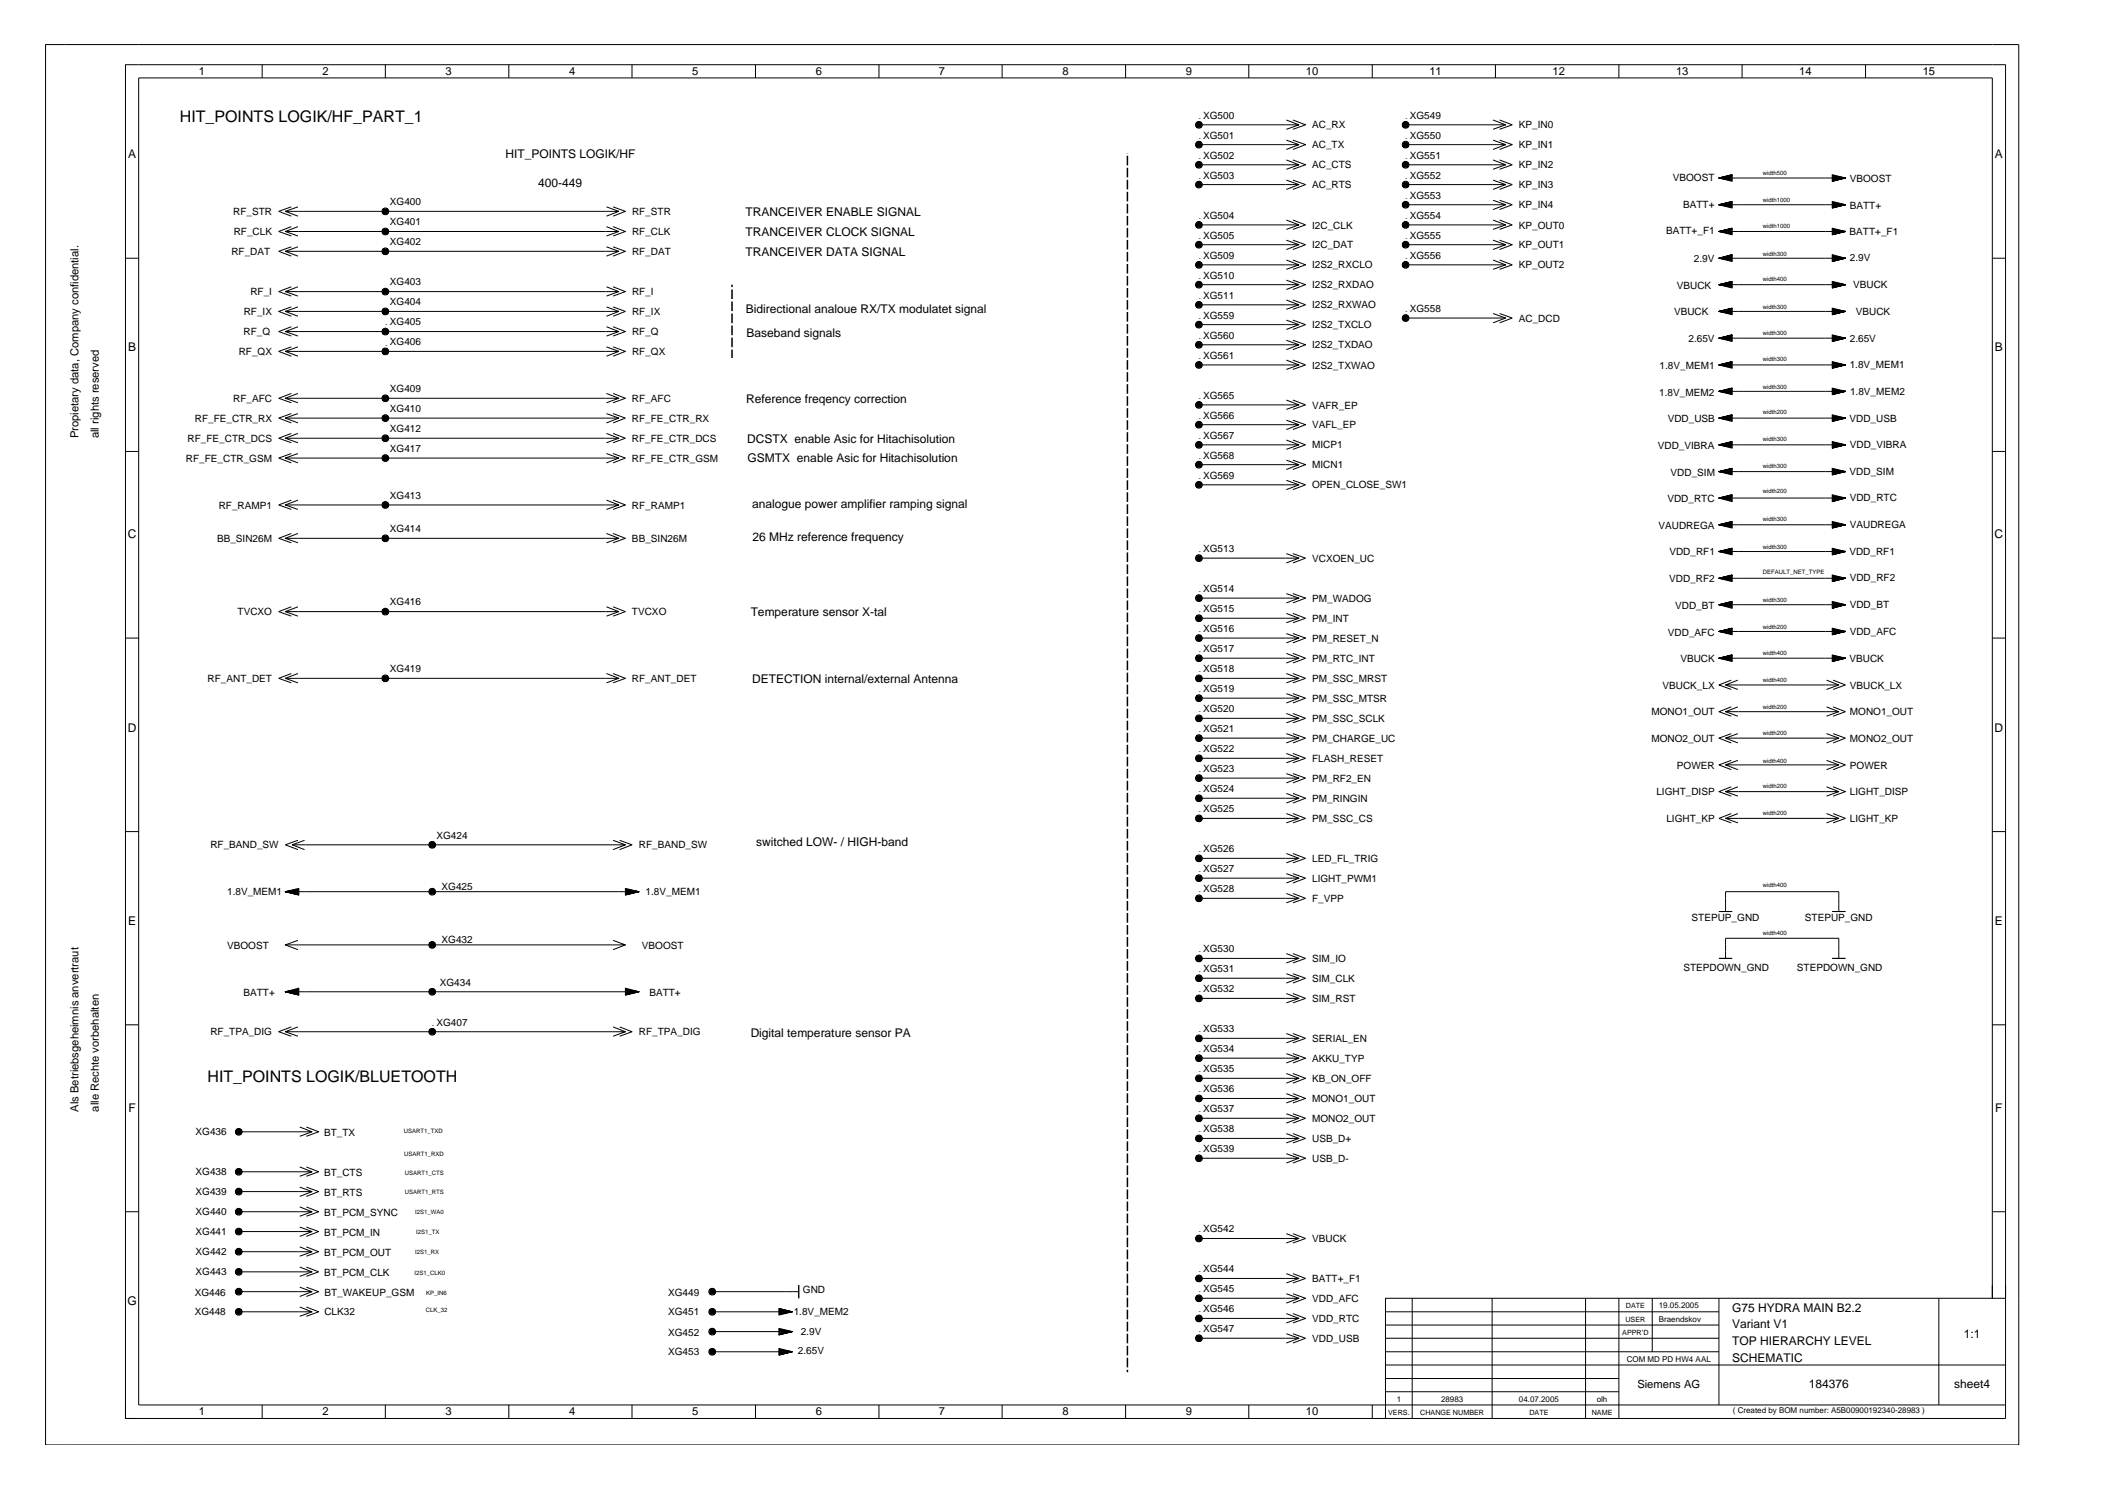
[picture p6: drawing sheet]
<svg xmlns="http://www.w3.org/2000/svg" width="594mm" height="420mm" viewBox="0 0 594 420" stroke-linecap="round" stroke-linejoin="round" font-family="sans-serif">
<defs><g id="words">
<g font-size="4.5">
<text x="50.7" y="34.4">HIT_POINTS LOGIK/HF_PART_1</text>
<text x="58.5" y="304.7">HIT_POINTS LOGIK/BLUETOOTH</text>
</g>
<g font-size="3.4">
<text x="36.1" y="44.6">A</text>
<text x="142.5" y="44.6">HIT_POINTS LOGIK/HF</text>
<text x="562.2" y="44.6">A</text>
<text x="151.7" y="52.7">400-449</text>
<text x="210.1" y="60.8">TRANCEIVER ENABLE SIGNAL</text>
<text x="210.1" y="66.5">TRANCEIVER CLOCK SIGNAL</text>
<text x="210.1" y="72">TRANCEIVER DATA SIGNAL</text>
<text x="210.2" y="88.3">Bidirectional analoue RX/TX modulatet signal</text>
<text x="210.4" y="94.9">Baseband signals</text>
<text x="36.1" y="99">B</text>
<text x="562.2" y="99">B</text>
<text x="210.3" y="113.4">Reference freqency correction</text>
<text x="210.5" y="124.9">DCSTX enable Asic for Hitachisolution</text>
<text x="210.7" y="130.3">GSMTX enable Asic for Hitachisolution</text>
<text x="212" y="143">analogue power amplifier ramping signal</text>
<text x="36" y="151.7">C</text>
<text x="212.1" y="152.6">26 MHz reference frequency</text>
<text x="562.1" y="151.7">C</text>
<text x="211.6" y="173.6">Temperature sensor X-tal</text>
<text x="212" y="192.4">DETECTION internal/external Antenna</text>
<text x="36" y="206.1">D</text>
<text x="562.1" y="206.1">D</text>
<text x="213.1" y="238.3">switched LOW- / HIGH-band</text>
<text x="36.1" y="260.6">E</text>
<text x="562.2" y="260.6">E</text>
<text x="211.6" y="292.1">Digital temperature sensor PA</text>
<text x="36.2" y="313.2">F</text>
<text x="562.3" y="313.2">F</text>
<text x="35.9" y="367.7">G</text>
<text x="488.2" y="369.6">G75 HYDRA MAIN B2.2</text>
<text x="488.2" y="374.3">Variant V1</text>
<text x="553.5" y="377">1:1</text>
<text x="488.2" y="379">TOP HIERARCHY LEVEL</text>
<text x="488.2" y="383.7">SCHEMATIC</text>
<text x="509.8" y="391.2">184376</text>
<text x="550.7" y="391.2">sheet4</text>
</g>
<g font-size="3.2">
<text x="56.1" y="21">1</text>
<text x="90.9" y="21">2</text>
<text x="125.6" y="21">3</text>
<text x="160.4" y="21">4</text>
<text x="195.1" y="21">5</text>
<text x="229.9" y="21">6</text>
<text x="264.6" y="21">7</text>
<text x="299.4" y="21">8</text>
<text x="334.2" y="21">9</text>
<text x="368" y="21">10</text>
<text x="402.8" y="21">11</text>
<text x="437.6" y="21">12</text>
<text x="472.4" y="21">13</text>
<text x="507.1" y="21">14</text>
<text x="541.9" y="21">15</text>
<text x="22.2" y="123.5" transform="rotate(-90 22.2 123.5)">Propietary data, Company confidential.</text>
<text x="27.8" y="123.5" transform="rotate(-90 27.8 123.5)">all rights reserved</text>
<text x="22.2" y="313.2" transform="rotate(-90 22.2 313.2)">Als Betriebsgeheimnis anvertraut</text>
<text x="27.8" y="313.2" transform="rotate(-90 27.8 313.2)">alle Rechte vorbehalten</text>
<text x="461.4" y="391.2">Siemens AG</text>
<text x="56.1" y="398.7">1</text>
<text x="90.9" y="398.7">2</text>
<text x="125.6" y="398.7">3</text>
<text x="160.4" y="398.7">4</text>
<text x="195.1" y="398.7">5</text>
<text x="229.9" y="398.7">6</text>
<text x="264.6" y="398.7">7</text>
<text x="299.4" y="398.7">8</text>
<text x="334.2" y="398.7">9</text>
<text x="368" y="398.7">10</text>
</g>
<g font-size="2.8">
<text x="339.1" y="33.4">XG500</text>
<text x="397.3" y="33.4">XG549</text>
<text x="339.1" y="39.1">XG501</text>
<text x="369.8" y="41.8">AC_TX</text>
<text x="369.8" y="36.2">AC_RX</text>
<text x="397.3" y="39.1">XG550</text>
<text x="428" y="36.2">KP_IN0</text>
<text x="428" y="41.8">KP_IN1</text>
<text x="339.1" y="44.8">XG502</text>
<text x="369.8" y="47.5">AC_CTS</text>
<text x="397.3" y="44.8">XG551</text>
<text x="428" y="47.5">KP_IN2</text>
<text x="339.1" y="50.3">XG503</text>
<text x="369.8" y="53">AC_RTS</text>
<text x="397.3" y="50.3">XG552</text>
<text x="428" y="53">KP_IN3</text>
<text x="471.4" y="51.1">VBOOST</text>
<text x="521.3" y="51.3">VBOOST</text>
<text x="109.9" y="57.9">XG400</text>
<text x="397.3" y="56">XG553</text>
<text x="428" y="58.7">KP_IN4</text>
<text x="474.3" y="58.6">BATT+</text>
<text x="521.3" y="58.8">BATT+</text>
<text x="65.7" y="60.6">RF_STR</text>
<text x="109.9" y="63.5">XG401</text>
<text x="178.1" y="60.6">RF_STR</text>
<text x="339.1" y="61.6">XG504</text>
<text x="369.8" y="64.4">I2C_CLK</text>
<text x="397.3" y="61.6">XG554</text>
<text x="428" y="64.4">KP_OUT0</text>
<text x="469.5" y="66">BATT+_F1</text>
<text x="65.2" y="71.8">RF_DAT</text>
<text x="65.9" y="66.2">RF_CLK</text>
<text x="109.9" y="69.1">XG402</text>
<text x="178.1" y="66.2">RF_CLK</text>
<text x="178.1" y="71.8">RF_DAT</text>
<text x="339.1" y="67.3">XG505</text>
<text x="369.8" y="70">I2C_DAT</text>
<text x="397.3" y="67.3">XG555</text>
<text x="428" y="70">KP_OUT1</text>
<text x="521.3" y="66.1">BATT+_F1</text>
<text x="339.1" y="72.9">XG509</text>
<text x="369.8" y="75.6">I2S2_RXCLO</text>
<text x="397.3" y="72.9">XG556</text>
<text x="428" y="75.6">KP_OUT2</text>
<text x="477.4" y="73.9">2.9V</text>
<text x="521.3" y="73.6">2.9V</text>
<text x="70.6" y="83.2">RF_I</text>
<text x="109.9" y="80.4">XG403</text>
<text x="178.1" y="83.2">RF_I</text>
<text x="339.1" y="78.5">XG510</text>
<text x="369.8" y="81.2">I2S2_RXDAO</text>
<text x="472.6" y="81.4">VBUCK</text>
<text x="522.3" y="81.2">VBUCK</text>
<text x="68.7" y="88.8">RF_IX</text>
<text x="109.9" y="86.1">XG404</text>
<text x="178.1" y="88.8">RF_IX</text>
<text x="339.1" y="89.8">XG559</text>
<text x="339.1" y="84.2">XG511</text>
<text x="369.8" y="86.9">I2S2_RXWAO</text>
<text x="397.3" y="87.9">XG558</text>
<text x="471.8" y="88.9">VBUCK</text>
<text x="523" y="88.7">VBUCK</text>
<text x="68.7" y="94.4">RF_Q</text>
<text x="109.9" y="91.7">XG405</text>
<text x="178.1" y="94.4">RF_Q</text>
<text x="339.1" y="95.5">XG560</text>
<text x="369.8" y="92.5">I2S2_TXCLO</text>
<text x="428" y="90.6">AC_DCD</text>
<text x="67.3" y="100">RF_QX</text>
<text x="109.9" y="97.3">XG406</text>
<text x="178.1" y="100">RF_QX</text>
<text x="339.1" y="101.1">XG561</text>
<text x="369.8" y="98.2">I2S2_TXDAO</text>
<text x="475.8" y="96.4">2.65V</text>
<text x="521.3" y="96.2">2.65V</text>
<text x="369.8" y="103.8">I2S2_TXWAO</text>
<text x="467.7" y="103.9">1.8V_MEM1</text>
<text x="521.3" y="103.7">1.8V_MEM1</text>
<text x="65.7" y="113.2">RF_AFC</text>
<text x="109.9" y="110.5">XG409</text>
<text x="178.1" y="113.2">RF_AFC</text>
<text x="339.1" y="112.3">XG565</text>
<text x="467.6" y="111.5">1.8V_MEM2</text>
<text x="521.4" y="111.2">1.8V_MEM2</text>
<text x="54.9" y="118.8">RF_FE_CTR_RX</text>
<text x="109.9" y="116.1">XG410</text>
<text x="178.1" y="118.8">RF_FE_CTR_RX</text>
<text x="339.1" y="118">XG566</text>
<text x="369.8" y="115.1">VAFR_EP</text>
<text x="470" y="118.8">VDD_USB</text>
<text x="521.2" y="118.8">VDD_USB</text>
<text x="52.9" y="124.5">RF_FE_CTR_DCS</text>
<text x="109.9" y="121.7">XG412</text>
<text x="178.1" y="124.5">RF_FE_CTR_DCS</text>
<text x="339.1" y="123.7">XG567</text>
<text x="369.8" y="120.7">VAFL_EP</text>
<text x="52.4" y="130.1">RF_FE_CTR_GSM</text>
<text x="109.9" y="127.4">XG417</text>
<text x="178.1" y="130.1">RF_FE_CTR_GSM</text>
<text x="339.1" y="129.3">XG568</text>
<text x="369.8" y="126.4">MICP1</text>
<text x="369.8" y="131.9">MICN1</text>
<text x="467.2" y="126.5">VDD_VIBRA</text>
<text x="521.3" y="126.2">VDD_VIBRA</text>
<text x="339.1" y="134.9">XG569</text>
<text x="369.8" y="137.6">OPEN_CLOSE_SW1</text>
<text x="470.8" y="134">VDD_SIM</text>
<text x="521.3" y="133.7">VDD_SIM</text>
<text x="61.6" y="143.3">RF_RAMP1</text>
<text x="109.9" y="140.5">XG413</text>
<text x="178.1" y="143.3">RF_RAMP1</text>
<text x="469.9" y="141.5">VDD_RTC</text>
<text x="521.3" y="141.3">VDD_RTC</text>
<text x="109.9" y="149.9">XG414</text>
<text x="467.4" y="149.1">VAUDREGA</text>
<text x="521.3" y="148.8">VAUDREGA</text>
<text x="61.2" y="152.7">BB_SIN26M</text>
<text x="178.1" y="152.7">BB_SIN26M</text>
<text x="339.1" y="155.6">XG513</text>
<text x="369.8" y="158.3">VCXOEN_UC</text>
<text x="470.5" y="156.5">VDD_RF1</text>
<text x="521.2" y="156.3">VDD_RF1</text>
<text x="339.1" y="166.8">XG514</text>
<text x="470.4" y="164">VDD_RF2</text>
<text x="521.3" y="163.8">VDD_RF2</text>
<text x="67" y="173.4">TVCXO</text>
<text x="109.9" y="170.6">XG416</text>
<text x="178.1" y="173.4">TVCXO</text>
<text x="339.1" y="172.4">XG515</text>
<text x="369.8" y="169.5">PM_WADOG</text>
<text x="472.1" y="171.6">VDD_BT</text>
<text x="521.3" y="171.3">VDD_BT</text>
<text x="339.1" y="178.1">XG516</text>
<text x="369.8" y="175.2">PM_INT</text>
<text x="470.1" y="179.1">VDD_AFC</text>
<text x="521.3" y="178.9">VDD_AFC</text>
<text x="339.1" y="183.8">XG517</text>
<text x="369.8" y="180.8">PM_RESET_N</text>
<text x="109.9" y="189.4">XG419</text>
<text x="339.1" y="189.4">XG518</text>
<text x="369.8" y="186.5">PM_RTC_INT</text>
<text x="473.6" y="186.6">VBUCK</text>
<text x="521.2" y="186.4">VBUCK</text>
<text x="58.5" y="192.1">RF_ANT_DET</text>
<text x="178.1" y="192.1">RF_ANT_DET</text>
<text x="339.1" y="195">XG519</text>
<text x="369.8" y="192.1">PM_SSC_MRST</text>
<text x="369.8" y="197.7">PM_SSC_MTSR</text>
<text x="468.5" y="194">VBUCK_LX</text>
<text x="521.3" y="194">VBUCK_LX</text>
<text x="339.1" y="200.6">XG520</text>
<text x="369.8" y="203.4">PM_SSC_SCLK</text>
<text x="465.4" y="201.5">MONO1_OUT</text>
<text x="521.3" y="201.5">MONO1_OUT</text>
<text x="339.1" y="206.3">XG521</text>
<text x="369.8" y="209">PM_CHARGE_UC</text>
<text x="465.4" y="209">MONO2_OUT</text>
<text x="521.3" y="209">MONO2_OUT</text>
<text x="339.1" y="211.9">XG522</text>
<text x="369.8" y="214.7">FLASH_RESET</text>
<text x="339.1" y="217.6">XG523</text>
<text x="369.8" y="220.3">PM_RF2_EN</text>
<text x="472.6" y="216.5">POWER</text>
<text x="521.3" y="216.5">POWER</text>
<text x="339.1" y="223.2">XG524</text>
<text x="369.8" y="225.9">PM_RINGIN</text>
<text x="466.8" y="224.1">LIGHT_DISP</text>
<text x="521.3" y="224.1">LIGHT_DISP</text>
<text x="339.1" y="228.8">XG525</text>
<text x="369.8" y="231.6">PM_SSC_CS</text>
<text x="469.6" y="231.6">LIGHT_KP</text>
<text x="521.3" y="231.6">LIGHT_KP</text>
<text x="59.3" y="239.1">RF_BAND_SW</text>
<text x="123" y="236.4">XG424</text>
<text x="180.1" y="239.1">RF_BAND_SW</text>
<text x="339.1" y="240.1">XG526</text>
<text x="339.1" y="245.8">XG527</text>
<text x="369.8" y="242.9">LED_FL_TRIG</text>
<text x="124.4" y="250.8">XG425</text>
<text x="339.1" y="251.3">XG528</text>
<text x="369.8" y="248.5">LIGHT_PWM1</text>
<text x="64" y="252.2">1.8V_MEM1</text>
<text x="182" y="252.2">1.8V_MEM1</text>
<text x="369.8" y="254.1">F_VPP</text>
<text x="476.7" y="259.4">STEPUP_GND</text>
<text x="508.7" y="259.4">STEPUP_GND</text>
<text x="64" y="267.3">VBOOST</text>
<text x="124.5" y="265.8">XG432</text>
<text x="180.9" y="267.3">VBOOST</text>
<text x="339.1" y="268.3">XG530</text>
<text x="339.1" y="273.9">XG531</text>
<text x="369.8" y="271.1">SIM_IO</text>
<text x="474.4" y="273.4">STEPDOWN_GND</text>
<text x="506.4" y="273.4">STEPDOWN_GND</text>
<text x="68.6" y="280.5">BATT+</text>
<text x="123.9" y="277.8">XG434</text>
<text x="183" y="280.5">BATT+</text>
<text x="339.1" y="279.5">XG532</text>
<text x="369.8" y="276.6">SIM_CLK</text>
<text x="369.8" y="282.3">SIM_RST</text>
<text x="59.3" y="291.7">RF_TPA_DIG</text>
<text x="123" y="288.9">XG407</text>
<text x="180.1" y="291.7">RF_TPA_DIG</text>
<text x="339.1" y="290.8">XG533</text>
<text x="369.8" y="293.6">SERIAL_EN</text>
<text x="339.1" y="296.5">XG534</text>
<text x="369.8" y="299.2">AKKU_TYP</text>
<text x="339.1" y="302.1">XG535</text>
<text x="369.8" y="304.8">KB_ON_OFF</text>
<text x="339.1" y="307.7">XG536</text>
<text x="369.8" y="310.5">MONO1_OUT</text>
<text x="339.1" y="313.4">XG537</text>
<text x="369.8" y="316.1">MONO2_OUT</text>
<text x="55.1" y="319.8">XG436</text>
<text x="91.3" y="320">BT_TX</text>
<text x="339.1" y="319">XG538</text>
<text x="369.8" y="321.8">USB_D+</text>
<text x="339.1" y="324.7">XG539</text>
<text x="369.8" y="327.4">USB_D-</text>
<text x="55.1" y="331.1">XG438</text>
<text x="91.3" y="331.3">BT_CTS</text>
<text x="55.1" y="336.8">XG439</text>
<text x="91.3" y="336.9">BT_RTS</text>
<text x="55.1" y="342.3">XG440</text>
<text x="91.3" y="342.6">BT_PCM_SYNC</text>
<text x="339.1" y="347.2">XG542</text>
<text x="55.1" y="353.6">XG442</text>
<text x="55.1" y="348">XG441</text>
<text x="91.3" y="348.2">BT_PCM_IN</text>
<text x="91.3" y="353.9">BT_PCM_OUT</text>
<text x="369.8" y="350">VBUCK</text>
<text x="55.1" y="359.3">XG443</text>
<text x="91.3" y="359.4">BT_PCM_CLK</text>
<text x="339.1" y="358.4">XG544</text>
<text x="54.9" y="365">XG446</text>
<text x="91.4" y="365">BT_WAKEUP_GSM</text>
<text x="188.3" y="365">XG449</text>
<text x="226.3" y="364.3">GND</text>
<text x="339.1" y="364.1">XG545</text>
<text x="369.8" y="361.2">BATT+_F1</text>
<text x="54.9" y="370.6">XG448</text>
<text x="91.4" y="370.6">CLK32</text>
<text x="188.3" y="370.6">XG451</text>
<text x="223.7" y="370.5">1.8V_MEM2</text>
<text x="339.1" y="369.7">XG546</text>
<text x="369.8" y="366.8">VDD_AFC</text>
<text x="188.3" y="376.3">XG452</text>
<text x="225.7" y="376">2.9V</text>
<text x="339.1" y="375.4">XG547</text>
<text x="369.8" y="372.5">VDD_RTC</text>
<text x="188.3" y="381.9">XG453</text>
<text x="224.9" y="381.6">2.65V</text>
<text x="369.8" y="378.1">VDD_USB</text>
</g>
<g font-size="2.3">
<text x="467.5" y="368.7">19.05.2005</text>
<text x="467.5" y="372.4">Braendskov</text>
<text x="458.5" y="383.7">COM MD PD HW4 AAL</text>
<text x="393.6" y="394.9">1</text>
<text x="406.1" y="394.9">28983</text>
<text x="428.1" y="394.9">04.07.2005</text>
<text x="450" y="394.9">olh</text>
<text x="488.4" y="398.2">( Created by BOM number: A5B00900192340-28983 )</text>
</g>
<g font-size="2">
<text x="458.2" y="368.7">DATE</text>
<text x="457.2" y="376.1">APPR’D</text>
<text x="458.1" y="372.4">USER</text>
<text x="391.2" y="398.7">VERS.</text>
<text x="400.2" y="398.7">CHANGE NUMBER</text>
<text x="431" y="398.7">DATE</text>
<text x="448.6" y="398.7">NAME</text>
</g>
<g font-size="1.7">
<text x="337.9" y="33.7">-</text>
<text x="396.1" y="33.7">-</text>
<text x="337.9" y="39.4">-</text>
<text x="396.1" y="39.4">-</text>
<text x="337.9" y="45">-</text>
<text x="396.1" y="45">-</text>
<text x="337.9" y="50.7">-</text>
<text x="396.1" y="50.7">-</text>
<text x="496.8" y="49.3">width500</text>
<text x="396.1" y="56.2">-</text>
<text x="496.8" y="57">width1000</text>
<text x="337.9" y="61.9">-</text>
<text x="396.1" y="61.9">-</text>
<text x="496.8" y="64.4">width1000</text>
<text x="337.9" y="67.6">-</text>
<text x="396.1" y="67.6">-</text>
<text x="496.8" y="72">width300</text>
<text x="337.9" y="73.2">-</text>
<text x="396.1" y="73.2">-</text>
<text x="337.9" y="78.9">-</text>
<text x="496.8" y="79.3">width400</text>
<text x="337.9" y="84.4">-</text>
<text x="396.1" y="88.3">-</text>
<text x="496.8" y="87.1">width300</text>
<text x="108.6" y="92">-</text>
<text x="337.9" y="90.1">-</text>
<text x="337.9" y="95.7">-</text>
<text x="496.8" y="94.3">width300</text>
<text x="108.6" y="97.6">-</text>
<text x="337.9" y="101.4">-</text>
<text x="496.8" y="101.7">width300</text>
<text x="337.9" y="112.6">-</text>
<text x="496.8" y="109.5">width300</text>
<text x="337.9" y="118.3">-</text>
<text x="496.8" y="116.6">width200</text>
<text x="337.9" y="123.9">-</text>
<text x="496.8" y="124.2">width300</text>
<text x="337.9" y="129.6">-</text>
<text x="496.8" y="131.9">width300</text>
<text x="337.9" y="135.2">-</text>
<text x="496.8" y="139">width200</text>
<text x="496.8" y="146.7">width300</text>
<text x="337.9" y="155.9">-</text>
<text x="496.8" y="154.6">width300</text>
<text x="496.8" y="161.7">DEFAULT_NET_TYPE</text>
<text x="337.9" y="167.2">-</text>
<text x="337.9" y="172.7">-</text>
<text x="496.8" y="169.7">width300</text>
<text x="337.9" y="178.4">-</text>
<text x="496.8" y="177.2">width200</text>
<text x="337.9" y="184">-</text>
<text x="496.8" y="184.6">width400</text>
<text x="337.9" y="189.7">-</text>
<text x="337.9" y="195.4">-</text>
<text x="496.8" y="192.1">width400</text>
<text x="337.9" y="200.9">-</text>
<text x="496.8" y="199.7">width200</text>
<text x="337.9" y="206.6">-</text>
<text x="496.8" y="207.1">width200</text>
<text x="337.9" y="212.2">-</text>
<text x="496.8" y="214.9">width400</text>
<text x="337.9" y="217.9">-</text>
<text x="337.9" y="223.5">-</text>
<text x="496.8" y="222.1">width200</text>
<text x="337.9" y="229.1">-</text>
<text x="496.8" y="229.7">width200</text>
<text x="337.9" y="240.4">-</text>
<text x="337.9" y="251.7">-</text>
<text x="337.9" y="246.1">-</text>
<text x="496.8" y="249.8">width400</text>
<text x="496.8" y="263.5">width400</text>
<text x="337.9" y="268.6">-</text>
<text x="337.9" y="274.3">-</text>
<text x="337.9" y="279.9">-</text>
<text x="121.8" y="289.2">-</text>
<text x="337.9" y="291.1">-</text>
<text x="337.9" y="296.8">-</text>
<text x="337.9" y="302.4">-</text>
<text x="337.9" y="308">-</text>
<text x="337.9" y="313.7">-</text>
<text x="67.3" y="318.9">-</text>
<text x="113.8" y="319.3">USART1_TXD</text>
<text x="337.9" y="319.3">-</text>
<text x="113.9" y="325.7">USART1_RXD</text>
<text x="337.9" y="325">-</text>
<text x="67.3" y="335.7">-</text>
<text x="67.3" y="330.1">-</text>
<text x="114.1" y="331.1">USART1_CTS</text>
<text x="67.3" y="341.4">-</text>
<text x="114.1" y="336.5">USART1_RTS</text>
<text x="67.3" y="347">-</text>
<text x="117" y="342.2">I2S1_WA0</text>
<text x="117.2" y="347.8">I2S1_TX</text>
<text x="337.9" y="347.5">-</text>
<text x="67.3" y="352.7">-</text>
<text x="117" y="353.3">I2S1_RX</text>
<text x="67.3" y="358.3">-</text>
<text x="116.8" y="359.3">I2S1_CLK0</text>
<text x="337.9" y="358.8">-</text>
<text x="67.3" y="363.9">-</text>
<text x="120.1" y="364.9">KP_IN6</text>
<text x="200.7" y="363.9">-</text>
<text x="337.9" y="364.4">-</text>
<text x="67.3" y="369.6">-</text>
<text x="120" y="369.8">CLK_32</text>
<text x="200.7" y="369.6">-</text>
<text x="337.9" y="370">-</text>
<text x="200.7" y="375.2">-</text>
<text x="337.9" y="375.7">-</text>
<text x="200.7" y="380.9">-</text>
</g>
</g></defs>
<g fill="none" stroke="#000" stroke-width=".28">
<path d="M12.8 12.6h556.1v394.5h-556.1zM73.9 18.2v3.8M108.6 18.2v3.8M143.4 18.2v3.8M178.1 18.2v3.8M212.9 18.2v3.8M247.7 18.2v3.8M282.4 18.2v3.8M317.2 18.2v3.8M351.9 18.2v3.8M386.7 18.2v3.8M421.4 18.2v3.8"/>
<path d="M456.2 18.2v3.8M491 18.2v3.8M525.8 18.2v3.8M337.5 35l.5-.2 .2 .5-.5 .2zM337.9 35.2h28.2l-3.6 1.2M362.5 33.8l3.6 1.4M362.5 39.5l3.6 1.3M364.4 33.8l3.5 1.4-3.5 1.2M364.4 39.5l3.5 1.3-3.5 1.3M395.9 34.9l.4-.1 .2 .5-.5 .2-.2-.2zM396.1 35.2h28.2M420.8 33.8l3.5 1.4-3.5 1.2"/>
<path d="M420.8 39.5l3.5 1.3M422.6 39.5l3.6 1.3-3.6 1.3M422.6 33.8l3.6 1.4-3.6 1.2M80.4 59.5h94l-3.5 1.4M82.1 58.3l-3.6 1.2 3.6 1.4M84 58.3l-3.6 1.2 3.6 1.4M108.2 59.1h.9v1h-.9zM108.3 59.4l.5-.2 .1 .5-.5 .2zM170.9 58.3l3.5 1.2M172.8 58.3l3.4 1.2-3.4 1.4M337.5 40.6l.5-.2 .2 .5-.5 .2zM337.5 51.8l.5-.1 .2 .5-.5 .2z"/>
<path d="M337.5 46.3l.5-.2 .2 .5-.5 .2zM337.9 46.4h28.2l-3.6 1.3M337.9 40.8h28.2l-3.6 1.3M337.9 52h28.2M362.5 50.7l3.6 1.3-3.6 1.4M362.5 45.1l3.6 1.3M364.4 45.1l3.5 1.3-3.5 1.3M364.4 50.7l3.5 1.3-3.5 1.4M395.8 40.6l.5-.2 .2 .5-.5 .2zM395.8 46.3l.5-.2 .2 .5-.5 .2zM395.9 57.4l.4-.1 .2 .6-.5 .1-.2-.1zM395.9 51.8l.4-.1 .2 .5-.5 .2-.2-.2z"/>
<path d="M396.1 40.8h28.2l-3.5 1.3M396.1 57.7h28.2M396.1 52h28.2M396.1 46.4h28.2M420.8 56.4l3.5 1.3-3.5 1.3M420.8 45.1l3.5 1.3-3.5 1.3M420.8 50.7l3.5 1.3-3.5 1.4M422.6 56.4l3.6 1.3-3.6 1.3M422.6 45.1l3.6 1.3-3.6 1.3M422.6 50.7l3.6 1.3-3.6 1.4M488.2 50l-3.8 .2h35.7l-3.7 .2M488.2 57.5l-3.8 .2h35.7l-3.7 .2"/>
<path d="M488.2 49.2l-3.8 1 3.8 .9v-1.9l-3.8 1 3.8-.8M488.2 49.6l-3.8 .6 3.8-.4M488.2 50.4l-3.8-.2 3.8 .4M488.2 50.7l-3.8-.5 3.8 .7M488.2 56.8l-3.8 .9 3.8 .9v-1.8l-3.8 .9 3.8-.8M488.2 57.1l-3.8 .6 3.8-.4M488.2 57.9l-3.8-.2 3.8 .4M488.2 58.3l-3.8-.6 3.8 .7M516.4 50.9l3.7-.7-3.7 .9v-1.9l3.7 1-3.7 .9M516.4 50.6l3.7-.4-3.7 .5M516.4 49.8l3.7 .4-3.7-.2M516.4 49.4l3.7 .8-3.7-.6"/>
<path d="M516.4 58.4l3.7-.7-3.7 .9v-1.8l3.7 .9-3.7 .9M516.4 58.1l3.7-.4-3.7 .6M516.4 57.3l3.7 .4-3.7-.2M516.4 56.9l3.7 .8-3.7-.6M35.4 72.8h3.7M80.4 65.2h94l-3.5 1.3M80.4 70.8h94l-3.5 1.4M82.1 69.5l-3.6 1.3 3.6 1.4M82.1 63.9l-3.6 1.3 3.6 1.3M84 69.5l-3.6 1.3 3.6 1.4M84 63.9l-3.6 1.3 3.6 1.3M108.2 70.4h.9v.9h-.9z"/>
<path d="M108.2 64.7h.9v.9h-.9zM108.3 65.1l.5-.2 .1 .5-.5 .2zM108.4 70.5l.5 .1-.1 .5-.5-.1zM170.9 63.9l3.5 1.3M170.9 69.5l3.5 1.3M172.8 63.9l3.4 1.3-3.4 1.3M172.8 69.5l3.4 1.3-3.4 1.4M337.5 63.2l.5-.2 .2 .5-.5 .2zM337.5 68.8l.5-.2 .2 .5-.5 .2zM337.5 74.5l.5-.2 .2 .5-.5 .2zM337.9 74.6h28.2l-3.6 1.3M337.9 63.4h28.2"/>
<path d="M337.9 68.9h28.2M362.5 62l3.6 1.4-3.6 1.2M362.5 67.7l3.6 1.2-3.6 1.4M362.5 78.9l3.6 1.3M362.5 73.3l3.6 1.3M364.4 78.9l3.5 1.3-3.5 1.4M364.4 73.3l3.5 1.3-3.5 1.3M364.4 62l3.5 1.4-3.5 1.2M364.4 67.7l3.5 1.2-3.5 1.4M395.8 63.2l.5-.2 .2 .5-.5 .2zM396 68.6l.5 .2-.2 .5-.5-.2zM396 74.3l.5 .2-.2 .5-.5-.2z"/>
<path d="M396.1 68.9h28.2l-3.5 1.4M396.1 63.4h28.2M396.1 74.6h28.2M420.8 62l3.5 1.4-3.5 1.2M420.8 73.3l3.5 1.3-3.5 1.3M420.8 67.7l3.5 1.2M422.6 67.7l3.6 1.2-3.6 1.4M422.6 62l3.6 1.4-3.6 1.2M422.6 73.3l3.6 1.3-3.6 1.3M488.2 72.5l-3.8 .3h35.7l-3.7 .1M488.2 71.7l-3.8 1.1 3.8 .9v-2l-3.8 1.1 3.8-.8M488.2 72.2l-3.8 .6 3.8-.5"/>
<path d="M488.2 72.9l-3.8-.1 3.8 .3M488.2 73.3l-3.8-.5 3.8 .6M488.2 79.3l-3.8 .9 3.8 .9v-1.8l-3.8 .9 3.8-.8M488.2 79.7l-3.8 .5 3.8-.3M488.2 65.1l-3.8 .1h35.7l-3.7 .2M488.2 64.3l-3.8 .9 3.8 1v-1.9l-3.8 .9 3.8-.7M488.2 64.6l-3.8 .6 3.8-.4M488.2 65.4l-3.8-.2 3.8 .4M488.2 65.7l-3.8-.5 3.8 .8M516.4 73.4l3.7-.6-3.7 .9v-2l3.7 1.1-3.7 .9M516.4 73.1l3.7-.3-3.7 .5M516.4 72.3l3.7 .5-3.7-.3"/>
<path d="M516.4 72l3.7 .8-3.7-.6M516.4 79.9l3.7 .3-3.7-.2M516.4 79.4l3.7 .8-3.7-.5M516.4 66l3.7-.8-3.7 1v-1.9l3.7 .9-3.7 1M516.4 65.6l3.7-.4-3.7 .5M516.4 64.8l3.7 .4-3.7-.1M516.4 64.5l3.7 .7-3.7-.6M561.5 72.8h3.7M80.4 99h94l-3.5 1.4M80.4 82.2h94l-3.5 1.2M80.4 93.4h94l-3.5 1.3M82.1 86.5l-3.6 1.2 3.6 1.4"/>
<path d="M82.1 92.1l-3.6 1.3 3.6 1.3M82.1 97.7l-3.6 1.3 3.6 1.4M82.1 80.8l-3.6 1.4 3.6 1.2M84 92.1l-3.6 1.3 3.6 1.3M84 97.7l-3.6 1.3 3.6 1.4M84 80.8l-3.6 1.4 3.6 1.2M84 86.5l-3.6 1.2M108.2 98.6h.9v.9h-.9zM108.2 92.9h.9v.9h-.9zM108.2 87.3h.9v1h-.9zM108.2 81.6h.9v1h-.9zM108.3 87.6l.5-.2 .1 .5-.5 .2z"/>
<path d="M108.3 93.2l.5-.1 .1 .5-.5 .2zM108.3 81.9l.5-.1 .1 .5-.5 .2-.1-.2zM108.3 98.7h.5l.1 .5-.5 .1-.1-.1zM170.9 86.5l3.5 1.2-3.5 1.4M170.9 97.7l3.5 1.3M170.9 80.8l3.5 1.4M170.9 92.1l3.5 1.3M172.8 97.7l3.4 1.3-3.4 1.4M172.8 80.8l3.4 1.4-3.4 1.2M172.8 92.1l3.4 1.3-3.4 1.3M172.8 86.5l3.4 1.2-3.4 1.4M174.4 87.7h-94l3.6 1.4"/>
<path d="M337.5 80l.5-.1 .2 .5-.5 .1zM337.5 91.3l.5-.2 .2 .5-.5 .2zM337.5 97l.5-.2 .2 .5-.5 .2zM337.5 85.7l.5-.2 .2 .5-.5 .2zM337.9 97.1h28.2l-3.6 1.4M337.9 80.2h28.2l-3.6 1.4M337.9 91.5h28.2M337.9 85.9h28.2M362.5 90.2l3.6 1.3-3.6 1.3M362.5 84.5l3.6 1.4-3.6 1.3M362.5 95.9l3.6 1.2M364.4 95.9l3.5 1.2-3.5 1.4"/>
<path d="M364.4 90.2l3.5 1.3-3.5 1.3M364.4 84.5l3.5 1.4-3.5 1.3M395.8 89.4l.5-.1 .2 .5-.5 .1zM396.1 89.6h28.2M420.8 88.3l3.5 1.3-3.5 1.4M422.6 88.3l3.6 1.3-3.6 1.4M488.2 94.3l-3.8 1 3.8 .9v-1.9l-3.8 1 3.8-.8M488.2 94.7l-3.8 .6 3.8-.4M488.2 95.1l-3.8 .2h35.7l-3.7 .1M488.2 95.4l-3.8-.1 3.8 .3M488.2 95.9l-3.8-.6 3.8 .7M488.2 80l-3.8 .2h35.7l-3.7 .3"/>
<path d="M488.2 86.8l-3.8 .9 3.8 1v-1.9l-3.8 .9 3.8-.7M488.2 87.2l-3.8 .5 3.8-.3M488.2 87.6l-3.8 .1h35.7l-3.7 .2M488.2 87.9l-3.8-.2 3.8 .5M488.2 88.3l-3.8-.6 3.8 .8M488.2 80.5l-3.8-.3 3.8 .4M488.2 80.8l-3.8-.6 3.8 .8M516.4 81l3.7-.8-3.7 .9v-1.8l3.7 .9-3.7 .9M516.4 80.6l3.7-.4-3.7 .6M516.4 88.5l3.7-.8-3.7 1v-1.9l3.7 .9-3.7 1M516.4 88.2l3.7-.5-3.7 .6M516.4 87.4l3.7 .3-3.7-.1"/>
<path d="M516.4 87l3.7 .7-3.7-.5M516.4 96l3.7-.7-3.7 .9v-1.9l3.7 1-3.7 .9M516.4 95.6l3.7-.3-3.7 .6M516.4 94.9l3.7 .4-3.7-.2M516.4 94.5l3.7 .8-3.7-.6M80.4 112.2h94l-3.5 1.3M80.4 117.8h94M82.1 110.9l-3.6 1.3 3.6 1.3M82.1 116.5l-3.6 1.3 3.6 1.4M84 110.9l-3.6 1.3 3.6 1.3M84 116.5l-3.6 1.3 3.6 1.4M108.2 117.4h.9v.9h-.9z"/>
<path d="M108.2 111.7h.9v.9h-.9zM108.3 112l.5-.1 .1 .5-.5 .2zM108.4 117.5l.5 .1-.1 .5-.5-.1zM170.9 116.5l3.5 1.3-3.5 1.4M170.9 110.9l3.5 1.3M172.8 110.9l3.4 1.3-3.4 1.3M172.8 116.5l3.4 1.3-3.4 1.4M337.5 119.5l.5-.2 .2 .5-.5 .2zM337.5 102.6l.5-.1 .2 .5-.5 .2zM337.5 113.9l.5-.2 .2 .5-.5 .2zM337.9 119.7h28.2l-3.6 1.3M337.9 102.8h28.2"/>
<path d="M337.9 114.1h28.2M362.5 101.5l3.6 1.3-3.6 1.3M362.5 112.7l3.6 1.4-3.6 1.2M362.5 118.4l3.6 1.3M364.4 118.4l3.5 1.3-3.5 1.3M364.4 101.5l3.5 1.3-3.5 1.3M364.4 112.7l3.5 1.4-3.5 1.2M488.2 101.9l-3.8 .9 3.8 .9v-1.8l-3.8 .9 3.8-.7M488.2 102.2l-3.8 .6 3.8-.4M488.2 102.6l-3.8 .2h35.7l-3.7 .2M488.2 103l-3.8-.2 3.8 .4M488.2 103.3l-3.8-.5 3.8 .8"/>
<path d="M488.2 109.3l-3.8 1 3.8 .9v-1.9l-3.8 1 3.8-.7M488.2 109.8l-3.8 .5 3.8-.4M488.2 110.1l-3.8 .2h35.7l-3.7 .2M488.2 110.5l-3.8-.2 3.8 .4M488.2 110.9l-3.8-.6 3.8 .7M488.2 116.9l-3.8 .9 3.8 .9v-1.8l-3.8 .9 3.8-.8M488.2 117.3l-3.8 .5 3.8-.3M488.2 117.6l-3.8 .2h35.7l-3.7 .2M488.2 118l-3.8-.2 3.8 .4M488.2 118.4l-3.8-.6 3.8 .8M516.4 118.6l3.7-.8-3.7 .9v-1.8l3.7 .9-3.7 .9M516.4 118.2l3.7-.4-3.7 .6"/>
<path d="M516.4 117.5l3.7 .3-3.7-.2M516.4 117l3.7 .8-3.7-.5M516.4 103.6l3.7-.8-3.7 .9v-1.8l3.7 .9-3.7 .9M516.4 103.2l3.7-.4-3.7 .5M516.4 102.4l3.7 .4-3.7-.2M516.4 102.1l3.7 .7-3.7-.6M516.4 111l3.7-.7-3.7 .9v-1.9l3.7 1-3.7 .9M516.4 110.7l3.7-.4-3.7 .6M516.4 109.9l3.7 .4-3.7-.2M516.4 109.6l3.7 .7-3.7-.5M35.4 127.2h3.7M80.4 129.1h94"/>
<path d="M80.4 123.5h94M82.1 127.8l-3.6 1.3 3.6 1.3M82.1 122.1l-3.6 1.4 3.6 1.2M84 127.8l-3.6 1.3 3.6 1.3M84 122.1l-3.6 1.4 3.6 1.2M108.2 128.6h.9v1h-.9zM108.2 123h.9v.9h-.9zM108.3 128.9l.5-.2 .1 .5-.5 .2zM108.3 123.2l.5-.1 .1 .5-.5 .2-.1-.2zM170.9 127.8l3.5 1.3-3.5 1.3M170.9 122.1l3.5 1.4-3.5 1.2M172.8 127.8l3.4 1.3-3.4 1.3"/>
<path d="M172.8 122.1l3.4 1.4-3.4 1.2M337.5 130.8l.5-.2 .2 .5-.5 .2zM337.5 125.2l.5-.2 .2 .5-.5 .2zM337.5 136.4l.5-.1 .2 .5-.5 .1zM337.9 130.9h28.2l-3.6 1.4M337.9 125.3h28.2M337.9 136.6h28.2M362.5 124l3.6 1.3-3.6 1.3M362.5 135.3l3.6 1.3-3.6 1.4M362.5 129.7l3.6 1.2M364.4 129.7l3.5 1.2-3.5 1.4M364.4 124l3.5 1.3-3.5 1.3"/>
<path d="M364.4 135.3l3.5 1.3-3.5 1.4M488.2 132.6l-3.8 .3h35.7l-3.7 .1M488.2 139.4l-3.8 .9 3.8 1v-1.9l-3.8 .9 3.8-.7M488.2 139.8l-3.8 .5 3.8-.3M488.2 125.2l-3.8 .1h35.7l-3.7 .2M488.2 131.9l-3.8 1 3.8 .9v-1.9l-3.8 1 3.8-.8M488.2 132.3l-3.8 .6 3.8-.5M488.2 133l-3.8-.1 3.8 .3M488.2 133.4l-3.8-.5 3.8 .7M488.2 124.4l-3.8 .9 3.8 1v-1.9l-3.8 .9 3.8-.7M488.2 124.7l-3.8 .6 3.8-.4M488.2 125.5l-3.8-.2 3.8 .4"/>
<path d="M488.2 125.9l-3.8-.6 3.8 .8M516.4 133.6l3.7-.7-3.7 .9v-1.9l3.7 1-3.7 .9M516.4 133.2l3.7-.3-3.7 .5M516.4 132.4l3.7 .5-3.7-.3M516.4 132.1l3.7 .8-3.7-.6M516.4 126.1l3.7-.8-3.7 1v-1.9l3.7 .9-3.7 1M516.4 125.7l3.7-.4-3.7 .6M516.4 124.9l3.7 .4-3.7-.1M516.4 124.6l3.7 .7-3.7-.6M516.4 140l3.7 .3-3.7-.1M516.4 139.6l3.7 .7-3.7-.5M561.5 127.2h3.7"/>
<path d="M80.4 151.7h94l-3.5 1.2M80.4 142.3h94l-3.5 1.2M82.1 150.3l-3.6 1.4 3.6 1.2M82.1 140.9l-3.6 1.4 3.6 1.2M84 150.3l-3.6 1.4 3.6 1.2M84 140.9l-3.6 1.4 3.6 1.2M108.2 151.2h.9v.9h-.9zM108.2 141.8h.9v.9h-.9zM108.3 151.5l.5-.2 .1 .5-.5 .2zM108.4 141.9l.5 .2-.1 .5-.5-.2zM170.9 150.3l3.5 1.4M170.9 140.9l3.5 1.4"/>
<path d="M172.8 150.3l3.4 1.4-3.4 1.2M172.8 140.9l3.4 1.4-3.4 1.2M337.5 157.1l.5-.2 .2 .5-.5 .2zM337.9 157.3h28.2M362.5 156l3.6 1.3-3.6 1.3M364.4 156l3.5 1.3-3.5 1.3M488.2 140.2l-3.8 .1h35.7l-3.7 .3M488.2 140.6l-3.8-.3 3.8 .4M488.2 140.9l-3.8-.6 3.8 .8M488.2 147.7l-3.8 .2h35.7l-3.7 .1M488.2 146.9l-3.8 1 3.8 .9v-1.9l-3.8 1 3.8-.8M488.2 147.3l-3.8 .6 3.8-.4"/>
<path d="M488.2 148l-3.8-.1 3.8 .4M488.2 148.4l-3.8-.5 3.8 .7M488.2 154.5l-3.8 .9 3.8 .9v-1.8l-3.8 .9 3.8-.8M488.2 154.8l-3.8 .6 3.8-.3M488.2 155.2l-3.8 .2h35.7l-3.7 .2M488.2 155.6l-3.8-.2 3.8 .3M488.2 156l-3.8-.6 3.8 .8M516.4 148.6l3.7-.7-3.7 .9v-1.9l3.7 1-3.7 .9M516.4 148.3l3.7-.4-3.7 .5M516.4 147.5l3.7 .4-3.7-.2M516.4 147.1l3.7 .8-3.7-.6M516.4 156.2l3.7-.8-3.7 .9v-1.8l3.7 .9-3.7 .9"/>
<path d="M516.4 155.7l3.7-.3-3.7 .6M516.4 155.1l3.7 .3-3.7-.2M516.4 154.6l3.7 .8-3.7-.6M516.4 141.1l3.7-.8-3.7 1v-1.9l3.7 .9-3.7 1M516.4 140.7l3.7-.4-3.7 .6M35.4 179.8h3.7M80.4 172.3h94M82.1 171l-3.6 1.3 3.6 1.3M84 171l-3.6 1.3 3.6 1.3M108.2 171.8h.9v.9h-.9zM108.3 172.2l.5-.2 .1 .5-.5 .2zM170.9 171l3.5 1.3-3.5 1.3"/>
<path d="M172.8 171l3.4 1.3-3.4 1.3M337.5 179.6l.5-.2 .2 .5-.5 .2zM337.5 174l.5-.2 .2 .6-.5 .1zM337.5 168.3l.5-.1 .2 .5-.5 .2zM337.9 168.5h28.2l-3.6 1.4M337.9 179.8h28.2l-3.6 1.3M337.9 174.2h28.2M362.5 172.8l3.6 1.4-3.6 1.3M362.5 167.2l3.6 1.3M362.5 178.5l3.6 1.3M364.4 167.2l3.5 1.3-3.5 1.4M364.4 178.5l3.5 1.3-3.5 1.3"/>
<path d="M364.4 172.8l3.5 1.4-3.5 1.3M488.2 170.2l-3.8 .2h35.7l-3.7 .2M488.2 162.8l-3.8 .1h35.7l-3.7 .2M488.2 177.7l-3.8 .2h35.7l-3.7 .2M488.2 162l-3.8 .9 3.8 1v-1.9l-3.8 .9 3.8-.7M488.2 162.3l-3.8 .6 3.8-.4M488.2 163.1l-3.8-.2 3.8 .4M488.2 163.4l-3.8-.5 3.8 .8M488.2 169.4l-3.8 1 3.8 1v-2l-3.8 1 3.8-.7M488.2 169.9l-3.8 .5 3.8-.4M488.2 170.6l-3.8-.2 3.8 .4M488.2 171l-3.8-.6 3.8 .7"/>
<path d="M488.2 177l-3.8 .9 3.8 .9v-1.8l-3.8 .9 3.8-.7M488.2 177.4l-3.8 .5 3.8-.3M488.2 178.1l-3.8-.2 3.8 .4M488.2 178.5l-3.8-.6 3.8 .8M516.4 171.1l3.7-.7-3.7 1v-2l3.7 1-3.7 1M516.4 170.8l3.7-.4-3.7 .6M516.4 170l3.7 .4-3.7-.2M516.4 169.7l3.7 .7-3.7-.5M516.4 163.7l3.7-.8-3.7 1v-1.9l3.7 .9-3.7 1M516.4 163.3l3.7-.4-3.7 .5M516.4 162.5l3.7 .4-3.7-.1M516.4 162.2l3.7 .7-3.7-.6"/>
<path d="M516.4 178.7l3.7-.8-3.7 .9v-1.8l3.7 .9-3.7 .9M516.4 178.3l3.7-.4-3.7 .6M516.4 177.6l3.7 .3-3.7-.2M516.4 177.2l3.7 .7-3.7-.5M561.5 179.8h3.7M80.4 191.1h94l-3.5 1.3M82.1 189.8l-3.6 1.3 3.6 1.3M84 189.8l-3.6 1.3 3.6 1.3M108.2 190.6h.9v.9h-.9zM108.3 191l.5-.2 .1 .5-.5 .2zM170.9 189.8l3.5 1.3M172.8 189.8l3.4 1.3-3.4 1.3"/>
<path d="M337.5 196.5l.5-.1 .2 .5-.5 .1zM337.5 185.3l.5-.2 .2 .5-.5 .2zM337.5 191l.5-.2 .2 .5-.5 .2zM337.9 185.4h28.2M337.9 191.1h28.2M337.9 196.7h28.2M362.5 184.1l3.6 1.3-3.6 1.4M362.5 195.4l3.6 1.3-3.6 1.4M362.5 189.8l3.6 1.3-3.6 1.3M364.4 184.1l3.5 1.3-3.5 1.4M364.4 195.4l3.5 1.3-3.5 1.4M364.4 189.8l3.5 1.3-3.5 1.3"/>
<path d="M486.3 193l3.5 1.3M487.9 191.6l-3.5 1.4 3.5 1.3M487.9 199.2l-3.5 1.3 3.5 1.3M488.2 185.3l-3.8 .1h35.7l-3.7 .2M488.2 184.5l-3.8 .9 3.8 1v-1.9l-3.8 .9 3.8-.7M488.2 184.9l-3.8 .5 3.8-.3M488.2 185.6l-3.8-.2 3.8 .4M488.2 186l-3.8-.6 3.8 .8M489.8 191.6l-3.5 1.4h31.9M489.8 199.2l-3.5 1.3h31.9M514.7 199.2l3.5 1.3-3.5 1.3M514.7 191.6l3.5 1.4-3.5 1.3"/>
<path d="M516.4 186.2l3.7-.8-3.7 1v-1.9l3.7 .9-3.7 1M516.4 185.8l3.7-.4-3.7 .6M516.4 185.1l3.7 .3-3.7-.1M516.4 184.7l3.7 .7-3.7-.5M516.6 199.2l3.5 1.3-3.5 1.3M516.6 191.6l3.5 1.4-3.5 1.3M337.5 207.8l.5-.2 .2 .5-.5 .2zM337.5 213.5l.5-.2 .2 .5-.5 .2zM337.5 219.1l.5-.2 .2 .5-.5 .2zM337.5 202.2l.5-.2 .2 .6-.5 .1zM337.9 208h28.2M337.9 219.2h28.2"/>
<path d="M337.9 202.4h28.2M337.9 213.6h28.2M362.5 206.7l3.6 1.3-3.6 1.3M362.5 218l3.6 1.2-3.6 1.4M362.5 201l3.6 1.4-3.6 1.3M362.5 212.3l3.6 1.3-3.6 1.3M364.4 206.7l3.5 1.3-3.5 1.3M364.4 218l3.5 1.2-3.5 1.4M364.4 201l3.5 1.4-3.5 1.3M364.4 212.3l3.5 1.3-3.5 1.3M486.3 200.5l3.5 1.3M486.3 208l3.5 1.3"/>
<path d="M486.3 215.5l3.5 1.4M487.9 206.7l-3.5 1.3 3.5 1.3M487.9 214.2l-3.5 1.3 3.5 1.4M489.8 206.7l-3.5 1.3h31.9M489.8 214.2l-3.5 1.3h31.9M514.7 206.7l3.5 1.3-3.5 1.3M514.7 214.2l3.5 1.3-3.5 1.4M516.6 206.7l3.5 1.3-3.5 1.3M516.6 214.2l3.5 1.3-3.5 1.4M35.4 234.3h3.7M82.4 238h93.8l-3.4 1.4M84 236.8l-3.6 1.2 3.6 1.4"/>
<path d="M85.8 236.8l-3.4 1.2 3.4 1.4M121.3 237.6h.9v.9h-.9zM121.6 237.8l.4-.1 .1 .2-.1 .5-.5-.2zM172.8 236.8l3.4 1.2M174.6 236.8l3.5 1.2-3.5 1.4M337.5 230.4l.5-.2 .2 .5-.5 .2zM337.5 224.7l.5-.1 .2 .5-.5 .1zM337.9 224.9h28.2l-3.6 1.4M337.9 230.6h28.2M362.5 229.2l3.6 1.4-3.6 1.2M362.5 223.5l3.6 1.4M364.4 223.5l3.5 1.4-3.5 1.4"/>
<path d="M364.4 229.2l3.5 1.4-3.5 1.2M486.3 230.6h31.9M486.3 223l3.5 1.3M487.9 221.7l-3.5 1.3 3.5 1.3M487.9 229.2l-3.5 1.4 3.5 1.2M489.8 229.2l-3.5 1.4 3.5 1.2M489.8 221.7l-3.5 1.3h31.9l-3.5 1.3M514.7 229.2l3.5 1.4-3.5 1.2M514.7 221.7l3.5 1.3M516.6 221.7l3.5 1.3-3.5 1.3M516.6 229.2l3.5 1.4-3.5 1.2M561.5 234.3h3.7"/>
<path d="M84.2 251.4l-3.8-.2h99.7l-3.9 .2M84.2 252l-3.8-.8 3.8 1v-1.9l-3.8 .9 3.8 1M84.2 251.6l-3.8-.4 3.8 .5M84.2 250.8l-3.8 .4 3.8-.2M84.2 250.5l-3.8 .7 3.8-.6M121.3 250.7h.9v1h-.9zM121.5 251.1l.5-.2 .1 .5-.5 .2zM176.2 252l3.9-.8-3.9 1v-1.9l3.9 .9-3.9 1M176.2 251.6l3.9-.4-3.9 .5M176.2 250.8l3.9 .4-3.9-.2M176.2 250.5l3.9 .7-3.9-.6M337.5 241.7l.5-.2 .2 .5-.5 .2z"/>
<path d="M337.5 247.3l.5-.2 .2 .5-.5 .2zM337.5 252.9l.5-.1 .2 .5-.5 .1zM337.9 253.1h28.2M337.9 241.8h28.2M337.9 247.4h28.2M362.5 251.7l3.6 1.4-3.6 1.3M362.5 240.5l3.6 1.3-3.6 1.3M362.5 246.2l3.6 1.2-3.6 1.4M364.4 251.7l3.5 1.4-3.5 1.3M364.4 240.5l3.5 1.3-3.5 1.3M364.4 246.2l3.5 1.2-3.5 1.4M484.4 256.8h3.8"/>
<path d="M486.3 256.8v-5.6h31.9v5.6M516.4 256.8h3.7M84 265l-3.6 1.2 3.6 1.4M84.2 279.6l-3.8-.2h99.7l-3.9 .2M84.2 279.8l-3.8-.4 3.8 .5M84.2 279l-3.8 .4 3.8-.2M84.2 278.7l-3.8 .7 3.8-.6M121.3 278.9h.9v1h-.9zM121.3 265.8h.9v.9h-.9zM121.5 266.1l.5-.2 .1 .5-.5 .2zM121.6 279.2l.4-.1 .1 .5-.5 .2-.1-.2zM172.8 265l3.4 1.2h-95.8"/>
<path d="M176.2 279.8l3.9-.4-3.9 .5M176.2 279l3.9 .4-3.9-.2M176.2 278.7l3.9 .7-3.9-.6M176.2 266.2l-3.4 1.4M337.5 269.9l.5-.2 .2 .5-.5 .2zM337.5 275.4l.5-.1 .2 .5-.5 .2zM337.9 270h28.2M337.9 275.6h28.2M362.5 268.7l3.6 1.3-3.6 1.3M362.5 274.3l3.6 1.3-3.6 1.4M362.5 279.9l3.6 1.4-3.6 1.3M364.4 268.7l3.5 1.3-3.5 1.3"/>
<path d="M364.4 274.3l3.5 1.3-3.5 1.4M364.4 279.9l3.5 1.4-3.5 1.3M484.4 270h3.8M486.3 270v-5.6h31.9v5.6M516.4 270h3.7M35.4 288.7h3.7M80.4 290.7l3.6 1.3M82.1 289.3l-3.6 1.4 3.6 1.3M84 289.3l-3.6 1.4h95.8l-3.4 1.3M84.2 280.1l-3.8-.7 3.8 1v-2l-3.8 1 3.8 1M121.3 290.2h.9v.9h-.9zM121.5 290.5l.5-.1 .1 .5-.5 .1z"/>
<path d="M172.8 289.3l3.4 1.4M174.6 289.3l3.5 1.4-3.5 1.3M176.2 280.1l3.9-.7-3.9 1v-2l3.9 1-3.9 1M337.5 281.1l.5-.1 .2 .5-.5 .1zM337.5 298l.5-.2 .2 .5-.5 .2zM337.5 292.4l.5-.2 .2 .5-.5 .2zM337.9 298.1h28.2l-3.6 1.4M337.9 281.3h28.2M337.9 292.6h28.2M362.5 291.2l3.6 1.4-3.6 1.2M362.5 296.9l3.6 1.2M364.4 296.9l3.5 1.2-3.5 1.4"/>
<path d="M364.4 291.2l3.5 1.4-3.5 1.2M561.5 288.7h3.7M66.9 318.7l.6-.2 .1 .6-.5 .1zM84.5 317.5l3.4 1.4h-20.6M86.3 317.5l3.5 1.4-3.5 1.3M87.9 318.9l-3.4 1.3M337.5 303.6l.5-.1 .2 .5-.5 .2zM337.5 314.9l.5-.2 .2 .5-.5 .2zM337.5 309.3l.5-.2 .2 .6-.5 .1zM337.9 309.5h28.2l-3.6 1.3M337.9 303.8h28.2l-3.6 1.4M337.9 315.1h28.2"/>
<path d="M362.5 313.8l3.6 1.3-3.6 1.3M362.5 319.4l3.6 1.3-3.6 1.3M362.5 308.1l3.6 1.4M362.5 302.5l3.6 1.3M364.4 308.1l3.5 1.4-3.5 1.3M364.4 302.5l3.5 1.3-3.5 1.4M364.4 313.8l3.5 1.3-3.5 1.3M364.4 319.4l3.5 1.3-3.5 1.3M66.9 335.6l.6-.2 .1 .5-.5 .2zM66.9 330l.6-.2 .1 .5-.5 .2zM67.3 335.7h20.6l-3.4 1.4M67.3 330.1h20.6l-3.4 1.3"/>
<path d="M84.5 334.5l3.4 1.2M84.5 328.8l3.4 1.3M86.3 334.5l3.5 1.2-3.5 1.4M86.3 328.8l3.5 1.3-3.5 1.3M337.5 326.2l.5-.2 .2 .5-.5 .2zM337.5 320.6l.5-.2 .2 .5-.5 .2zM337.9 326.3h28.2l-3.6 1.4M337.9 320.7h28.2M362.5 325.1l3.6 1.2M364.4 325.1l3.5 1.2-3.5 1.4M35.4 341.4h3.7M66.9 341.2l.6-.1 .1 .5-.5 .1z"/>
<path d="M66.9 358.2l.6-.2 .1 .5-.5 .2zM67 352.4l.5-.1 .1 .2-.1 .5-.6-.2zM67.1 346.7l.5 .1-.1 .5-.6-.1zM67.3 341.4h20.6l-3.4 1.3M67.3 352.7h20.6l-3.4 1.2M67.3 347h20.6l-3.4 1.3M67.3 358.3h20.6M84.5 357l3.4 1.3-3.4 1.3M84.5 340l3.4 1.4M84.5 351.3l3.4 1.4M84.5 345.7l3.4 1.3M86.3 340l3.5 1.4-3.5 1.3"/>
<path d="M86.3 351.3l3.5 1.4-3.5 1.2M86.3 345.7l3.5 1.3-3.5 1.3M86.3 357l3.5 1.3-3.5 1.3M337.5 348.8l.5-.2 .2 .5-.5 .2zM337.9 348.9h28.2M362.5 358.8l3.6 1.4-3.6 1.3M362.5 347.6l3.6 1.3-3.6 1.3M364.4 358.8l3.5 1.4-3.5 1.3M364.4 347.6l3.5 1.3-3.5 1.3M561.5 341.4h3.7M66.9 363.8l.6-.2 .1 .5-.5 .2zM66.9 369.4l.6-.1 .1 .5-.5 .1z"/>
<path d="M84.5 368.2l3.4 1.4h-20.6M84.5 362.7l3.4 1.2h-20.6M86.3 368.2l3.5 1.4-3.5 1.3M86.3 362.7l3.5 1.2-3.5 1.4M87.9 369.6l-3.4 1.3M87.9 363.9l-3.4 1.4M200.4 375l.5-.2 .2 .6-.6 .1zM200.4 363.8l.5-.2 .2 .5-.6 .2zM200.5 369.3l.6 .1-.2 .5-.5-.1zM200.7 375.2h22.5l-3.7 .2M200.7 363.9h24.4M219.5 375.9l3.7-.7-3.7 .9v-1.8l3.7 .9-3.7 .9"/>
<path d="M219.5 375.6l3.7-.4-3.7 .6M219.5 374.8l3.7 .4-3.7-.2M219.5 374.4l3.7 .8-3.7-.5M219.5 368.7l3.7 .9-3.7 .9v-1.8l3.7 .9-3.7-.8M219.5 369l3.7 .6-3.7-.4M219.5 369.3l3.7 .3h-22.5M219.5 369.8l3.7-.2-3.7 .3M219.5 370.1l3.7-.5-3.7 .8M225.1 362.1v3.7M337.5 360l.5-.1 .2 .5-.5 .1zM337.5 376.9l.5-.2 .2 .5-.5 .2zM337.5 365.6l.5-.2 .2 .6-.5 .1z"/>
<path d="M337.5 371.3l.5-.2 .2 .5-.5 .2zM337.9 365.8h28.2l-3.6 1.3M337.9 371.5h28.2l-3.6 1.2M337.9 377h28.2M337.9 360.2h28.2M362.5 375.8l3.6 1.2-3.6 1.4M362.5 364.5l3.6 1.3M362.5 370.1l3.6 1.4M364.4 364.5l3.5 1.3-3.5 1.3M364.4 370.1l3.5 1.4-3.5 1.2M364.4 375.8l3.5 1.2-3.5 1.4M390.5 377h93.9"/>
<path d="M390.5 369.6h93.9M390.5 373.3h93.9M398 365.8v33.9M420.5 365.8v33.9M446.8 365.8v33.9M456.2 365.8v33.9M465.6 365.8v15.1M484.4 365.8v30M546.4 365.8v30M561.5 365.8v-343.8h-522.4v373.8h526.1M565.2 365.8v-347.6h-529.8v381.5h3.7M35.4 395.8v3.9h3.7"/>
<path d="M39.1 399.7h526.1v-33.9h-174.7v33.9M73.9 395.8v3.9M108.6 395.8v3.9M143.4 395.8v3.9M178.1 395.8v3.9M200.4 380.7l.5-.2 .2 .5-.6 .2zM200.7 380.9h22.5l-3.7 .1M212.9 395.8v3.9M219.5 381.6l3.7-.7-3.7 .9v-1.9l3.7 1-3.7 .9M219.5 381.2l3.7-.3-3.7 .5M219.5 380.4l3.7 .5-3.7-.2M219.5 380.1l3.7 .8-3.7-.6"/>
<path d="M247.7 395.8v3.9M282.4 395.8v3.9M317.2 395.8v3.9M351.9 395.8v3.9M386.7 395.8v3.9M390.5 380.9h93.9M390.5 392.1h65.7M390.5 388.4h65.7M390.5 384.6h174.7"/>
<circle cx="337.8" cy="35.2" r=".69"/>
<circle cx="337.9" cy="35.2" r=".17"/>
<circle cx="337.9" cy="35.2" r=".94"/>
<circle cx="337.9" cy="35.2" r=".51"/>
<circle cx="396.1" cy="35.2" r=".69"/>
<circle cx="396.1" cy="35.2" r=".17"/>
<circle cx="396.2" cy="35.2" r=".94"/>
<circle cx="396.2" cy="35.2" r=".51"/>
<circle cx="108.6" cy="59.6" r=".69"/>
<circle cx="108.6" cy="59.5" r=".17"/>
<circle cx="108.6" cy="59.6" r=".94"/>
<circle cx="108.7" cy="59.5" r=".51"/>
<circle cx="337.8" cy="52" r=".69"/>
<circle cx="337.8" cy="46.4" r=".69"/>
<circle cx="337.8" cy="40.8" r=".69"/>
<circle cx="337.9" cy="52" r=".17"/>
<circle cx="337.9" cy="40.8" r=".17"/>
<circle cx="337.9" cy="46.4" r=".17"/>
<circle cx="337.9" cy="52" r=".94"/>
<circle cx="337.9" cy="40.8" r=".94"/>
<circle cx="337.9" cy="46.4" r=".94"/>
<circle cx="337.9" cy="40.7" r=".51"/>
<circle cx="337.9" cy="46.4" r=".51"/>
<circle cx="337.9" cy="52" r=".51"/>
<circle cx="396.1" cy="46.4" r=".69"/>
<circle cx="396.1" cy="52" r=".69"/>
<circle cx="396.1" cy="40.8" r=".69"/>
<circle cx="396.1" cy="57.7" r=".69"/>
<circle cx="396.1" cy="40.8" r=".17"/>
<circle cx="396.1" cy="46.4" r=".17"/>
<circle cx="396.1" cy="57.7" r=".17"/>
<circle cx="396.1" cy="52" r=".17"/>
<circle cx="396.2" cy="40.8" r=".94"/>
<circle cx="396.2" cy="46.4" r=".94"/>
<circle cx="396.2" cy="52" r=".94"/>
<circle cx="396.2" cy="57.7" r=".94"/>
<circle cx="396.2" cy="46.4" r=".51"/>
<circle cx="396.2" cy="40.7" r=".51"/>
<circle cx="396.2" cy="52" r=".51"/>
<circle cx="396.2" cy="57.7" r=".51"/>
<circle cx="108.6" cy="65.2" r=".69"/>
<circle cx="108.6" cy="70.8" r=".69"/>
<circle cx="108.6" cy="70.8" r=".17"/>
<circle cx="108.6" cy="65.2" r=".17"/>
<circle cx="108.6" cy="70.8" r=".94"/>
<circle cx="108.6" cy="65.2" r=".94"/>
<circle cx="108.7" cy="65.2" r=".51"/>
<circle cx="108.7" cy="70.8" r=".51"/>
<circle cx="337.8" cy="74.6" r=".69"/>
<circle cx="337.8" cy="69" r=".69"/>
<circle cx="337.8" cy="63.4" r=".69"/>
<circle cx="337.9" cy="74.6" r=".17"/>
<circle cx="337.9" cy="63.4" r=".17"/>
<circle cx="337.9" cy="68.9" r=".17"/>
<circle cx="337.9" cy="69" r=".94"/>
<circle cx="337.9" cy="63.4" r=".94"/>
<circle cx="337.9" cy="74.6" r=".94"/>
<circle cx="337.9" cy="63.4" r=".51"/>
<circle cx="337.9" cy="68.9" r=".51"/>
<circle cx="337.9" cy="74.6" r=".51"/>
<circle cx="396.1" cy="69" r=".69"/>
<circle cx="396.1" cy="74.6" r=".69"/>
<circle cx="396.1" cy="63.4" r=".69"/>
<circle cx="396.1" cy="63.4" r=".17"/>
<circle cx="396.1" cy="68.9" r=".17"/>
<circle cx="396.1" cy="74.6" r=".17"/>
<circle cx="396.2" cy="69" r=".94"/>
<circle cx="396.2" cy="74.6" r=".94"/>
<circle cx="396.2" cy="63.4" r=".94"/>
<circle cx="396.2" cy="63.4" r=".51"/>
<circle cx="396.2" cy="68.9" r=".51"/>
<circle cx="396.2" cy="74.6" r=".51"/>
<circle cx="108.6" cy="93.4" r=".69"/>
<circle cx="108.6" cy="99" r=".69"/>
<circle cx="108.6" cy="82.2" r=".69"/>
<circle cx="108.6" cy="87.8" r=".69"/>
<circle cx="108.6" cy="82.2" r=".17"/>
<circle cx="108.6" cy="99" r=".17"/>
<circle cx="108.6" cy="87.7" r=".17"/>
<circle cx="108.6" cy="93.4" r=".17"/>
<circle cx="108.6" cy="87.7" r=".94"/>
<circle cx="108.6" cy="99" r=".94"/>
<circle cx="108.6" cy="93.4" r=".94"/>
<circle cx="108.6" cy="82.2" r=".94"/>
<circle cx="108.7" cy="87.7" r=".51"/>
<circle cx="108.7" cy="93.4" r=".51"/>
<circle cx="108.7" cy="82.2" r=".51"/>
<circle cx="108.7" cy="99" r=".51"/>
<circle cx="337.8" cy="91.5" r=".69"/>
<circle cx="337.8" cy="97.2" r=".69"/>
<circle cx="337.8" cy="80.2" r=".69"/>
<circle cx="337.8" cy="85.9" r=".69"/>
<circle cx="337.9" cy="97.1" r=".17"/>
<circle cx="337.9" cy="91.5" r=".17"/>
<circle cx="337.9" cy="85.9" r=".17"/>
<circle cx="337.9" cy="80.2" r=".17"/>
<circle cx="337.9" cy="80.2" r=".94"/>
<circle cx="337.9" cy="97.1" r=".94"/>
<circle cx="337.9" cy="91.5" r=".94"/>
<circle cx="337.9" cy="85.9" r=".94"/>
<circle cx="337.9" cy="85.9" r=".51"/>
<circle cx="337.9" cy="80.2" r=".51"/>
<circle cx="337.9" cy="91.5" r=".51"/>
<circle cx="337.9" cy="97.1" r=".51"/>
<circle cx="396.1" cy="89.6" r=".69"/>
<circle cx="396.1" cy="89.6" r=".17"/>
<circle cx="396.2" cy="89.6" r=".94"/>
<circle cx="396.2" cy="89.6" r=".51"/>
<circle cx="108.6" cy="112.2" r=".69"/>
<circle cx="108.6" cy="117.8" r=".69"/>
<circle cx="108.6" cy="117.8" r=".17"/>
<circle cx="108.6" cy="112.2" r=".17"/>
<circle cx="108.6" cy="117.8" r=".94"/>
<circle cx="108.6" cy="112.2" r=".94"/>
<circle cx="108.7" cy="112.2" r=".51"/>
<circle cx="108.7" cy="117.8" r=".51"/>
<circle cx="337.8" cy="119.7" r=".69"/>
<circle cx="337.8" cy="102.8" r=".69"/>
<circle cx="337.8" cy="114.1" r=".69"/>
<circle cx="337.9" cy="114.1" r=".17"/>
<circle cx="337.9" cy="102.8" r=".17"/>
<circle cx="337.9" cy="119.7" r=".17"/>
<circle cx="337.9" cy="119.7" r=".94"/>
<circle cx="337.9" cy="102.8" r=".94"/>
<circle cx="337.9" cy="114.1" r=".94"/>
<circle cx="337.9" cy="114.1" r=".51"/>
<circle cx="337.9" cy="119.7" r=".51"/>
<circle cx="337.9" cy="102.8" r=".51"/>
<circle cx="108.6" cy="123.5" r=".69"/>
<circle cx="108.6" cy="129.1" r=".69"/>
<circle cx="108.6" cy="123.5" r=".17"/>
<circle cx="108.6" cy="129.1" r=".17"/>
<circle cx="108.6" cy="123.5" r=".94"/>
<circle cx="108.6" cy="129.1" r=".94"/>
<circle cx="108.7" cy="129.1" r=".51"/>
<circle cx="108.7" cy="123.5" r=".51"/>
<circle cx="337.8" cy="136.6" r=".69"/>
<circle cx="337.8" cy="130.9" r=".69"/>
<circle cx="337.8" cy="125.3" r=".69"/>
<circle cx="337.9" cy="130.9" r=".17"/>
<circle cx="337.9" cy="125.3" r=".17"/>
<circle cx="337.9" cy="136.6" r=".17"/>
<circle cx="337.9" cy="125.3" r=".94"/>
<circle cx="337.9" cy="130.9" r=".94"/>
<circle cx="337.9" cy="136.6" r=".94"/>
<circle cx="337.9" cy="130.9" r=".51"/>
<circle cx="337.9" cy="125.3" r=".51"/>
<circle cx="337.9" cy="136.6" r=".51"/>
<circle cx="108.6" cy="142.3" r=".69"/>
<circle cx="108.6" cy="151.7" r=".69"/>
<circle cx="108.6" cy="142.3" r=".17"/>
<circle cx="108.6" cy="151.7" r=".17"/>
<circle cx="108.6" cy="151.7" r=".94"/>
<circle cx="108.6" cy="142.3" r=".94"/>
<circle cx="108.7" cy="151.7" r=".51"/>
<circle cx="108.7" cy="142.3" r=".51"/>
<circle cx="337.8" cy="157.3" r=".69"/>
<circle cx="337.9" cy="157.3" r=".17"/>
<circle cx="337.9" cy="157.3" r=".94"/>
<circle cx="337.9" cy="157.2" r=".51"/>
<circle cx="108.6" cy="172.3" r=".69"/>
<circle cx="108.6" cy="172.3" r=".17"/>
<circle cx="108.6" cy="172.3" r=".94"/>
<circle cx="108.7" cy="172.3" r=".51"/>
<circle cx="337.8" cy="179.8" r=".69"/>
<circle cx="337.8" cy="174.2" r=".69"/>
<circle cx="337.8" cy="168.5" r=".69"/>
<circle cx="337.9" cy="168.5" r=".17"/>
<circle cx="337.9" cy="179.8" r=".17"/>
<circle cx="337.9" cy="174.2" r=".17"/>
<circle cx="337.9" cy="179.8" r=".94"/>
<circle cx="337.9" cy="174.2" r=".94"/>
<circle cx="337.9" cy="168.5" r=".94"/>
<circle cx="337.9" cy="179.8" r=".51"/>
<circle cx="337.9" cy="174.2" r=".51"/>
<circle cx="337.9" cy="168.5" r=".51"/>
<circle cx="108.6" cy="191.1" r=".69"/>
<circle cx="108.6" cy="191.1" r=".17"/>
<circle cx="108.6" cy="191.1" r=".94"/>
<circle cx="108.7" cy="191.1" r=".51"/>
<circle cx="337.8" cy="185.5" r=".69"/>
<circle cx="337.8" cy="196.7" r=".69"/>
<circle cx="337.8" cy="191.1" r=".69"/>
<circle cx="337.9" cy="185.4" r=".17"/>
<circle cx="337.9" cy="196.7" r=".17"/>
<circle cx="337.9" cy="191.1" r=".17"/>
<circle cx="337.9" cy="196.7" r=".94"/>
<circle cx="337.9" cy="185.5" r=".94"/>
<circle cx="337.9" cy="191.1" r=".94"/>
<circle cx="337.9" cy="196.7" r=".51"/>
<circle cx="337.9" cy="191.1" r=".51"/>
<circle cx="337.9" cy="185.4" r=".51"/>
<circle cx="337.8" cy="213.7" r=".69"/>
<circle cx="337.8" cy="219.2" r=".69"/>
<circle cx="337.8" cy="202.4" r=".69"/>
<circle cx="337.8" cy="208" r=".69"/>
<circle cx="337.9" cy="219.2" r=".17"/>
<circle cx="337.9" cy="202.4" r=".17"/>
<circle cx="337.9" cy="208" r=".17"/>
<circle cx="337.9" cy="213.6" r=".17"/>
<circle cx="337.9" cy="213.6" r=".94"/>
<circle cx="337.9" cy="208" r=".94"/>
<circle cx="337.9" cy="219.2" r=".94"/>
<circle cx="337.9" cy="202.4" r=".94"/>
<circle cx="337.9" cy="202.4" r=".51"/>
<circle cx="337.9" cy="208" r=".51"/>
<circle cx="337.9" cy="219.2" r=".51"/>
<circle cx="337.9" cy="213.6" r=".51"/>
<circle cx="121.8" cy="238" r=".69"/>
<circle cx="121.8" cy="238" r=".17"/>
<circle cx="121.8" cy="238" r=".94"/>
<circle cx="121.9" cy="238" r=".51"/>
<circle cx="337.8" cy="230.6" r=".69"/>
<circle cx="337.8" cy="224.9" r=".69"/>
<circle cx="337.9" cy="224.9" r=".17"/>
<circle cx="337.9" cy="230.6" r=".17"/>
<circle cx="337.9" cy="230.6" r=".94"/>
<circle cx="337.9" cy="224.9" r=".94"/>
<circle cx="337.9" cy="230.6" r=".51"/>
<circle cx="337.9" cy="224.9" r=".51"/>
<circle cx="121.8" cy="251.2" r=".69"/>
<circle cx="121.8" cy="251.2" r=".17"/>
<circle cx="121.8" cy="251.2" r=".94"/>
<circle cx="121.9" cy="251.2" r=".51"/>
<circle cx="337.8" cy="253.1" r=".69"/>
<circle cx="337.8" cy="241.8" r=".69"/>
<circle cx="337.8" cy="247.4" r=".69"/>
<circle cx="337.9" cy="247.4" r=".17"/>
<circle cx="337.9" cy="253.1" r=".17"/>
<circle cx="337.9" cy="241.8" r=".17"/>
<circle cx="337.9" cy="247.4" r=".94"/>
<circle cx="337.9" cy="241.8" r=".94"/>
<circle cx="337.9" cy="253.1" r=".94"/>
<circle cx="337.9" cy="247.4" r=".51"/>
<circle cx="337.9" cy="241.8" r=".51"/>
<circle cx="337.9" cy="253.1" r=".51"/>
<circle cx="121.8" cy="279.4" r=".69"/>
<circle cx="121.8" cy="266.2" r=".69"/>
<circle cx="121.8" cy="266.2" r=".17"/>
<circle cx="121.8" cy="279.4" r=".17"/>
<circle cx="121.8" cy="279.4" r=".94"/>
<circle cx="121.8" cy="266.2" r=".94"/>
<circle cx="121.9" cy="279.4" r=".51"/>
<circle cx="121.9" cy="266.2" r=".51"/>
<circle cx="337.8" cy="270" r=".69"/>
<circle cx="337.8" cy="275.6" r=".69"/>
<circle cx="337.9" cy="270" r=".17"/>
<circle cx="337.9" cy="275.6" r=".17"/>
<circle cx="337.9" cy="270" r=".94"/>
<circle cx="337.9" cy="275.6" r=".94"/>
<circle cx="337.9" cy="270" r=".51"/>
<circle cx="337.9" cy="275.6" r=".51"/>
<circle cx="121.8" cy="290.7" r=".69"/>
<circle cx="121.8" cy="290.7" r=".17"/>
<circle cx="121.8" cy="290.7" r=".94"/>
<circle cx="121.9" cy="290.7" r=".51"/>
<circle cx="337.8" cy="298.1" r=".69"/>
<circle cx="337.8" cy="292.6" r=".69"/>
<circle cx="337.8" cy="281.3" r=".69"/>
<circle cx="337.9" cy="298.1" r=".17"/>
<circle cx="337.9" cy="281.3" r=".17"/>
<circle cx="337.9" cy="292.6" r=".17"/>
<circle cx="337.9" cy="281.3" r=".94"/>
<circle cx="337.9" cy="292.6" r=".94"/>
<circle cx="337.9" cy="298.1" r=".94"/>
<circle cx="337.9" cy="281.3" r=".51"/>
<circle cx="337.9" cy="298.1" r=".51"/>
<circle cx="337.9" cy="292.5" r=".51"/>
<circle cx="67.2" cy="318.9" r=".69"/>
<circle cx="67.3" cy="318.9" r=".17"/>
<circle cx="67.3" cy="318.9" r=".94"/>
<circle cx="67.3" cy="318.9" r=".51"/>
<circle cx="337.8" cy="309.5" r=".69"/>
<circle cx="337.8" cy="303.8" r=".69"/>
<circle cx="337.8" cy="315.1" r=".69"/>
<circle cx="337.9" cy="303.8" r=".17"/>
<circle cx="337.9" cy="309.5" r=".17"/>
<circle cx="337.9" cy="315.1" r=".17"/>
<circle cx="337.9" cy="303.8" r=".94"/>
<circle cx="337.9" cy="309.5" r=".94"/>
<circle cx="337.9" cy="315.1" r=".94"/>
<circle cx="337.9" cy="303.8" r=".51"/>
<circle cx="337.9" cy="309.5" r=".51"/>
<circle cx="337.9" cy="315.1" r=".51"/>
<circle cx="67.2" cy="335.7" r=".69"/>
<circle cx="67.2" cy="330.2" r=".69"/>
<circle cx="67.3" cy="335.7" r=".17"/>
<circle cx="67.3" cy="330.1" r=".17"/>
<circle cx="67.3" cy="330.2" r=".94"/>
<circle cx="67.3" cy="335.7" r=".94"/>
<circle cx="67.3" cy="330.1" r=".51"/>
<circle cx="67.3" cy="335.7" r=".51"/>
<circle cx="337.8" cy="320.8" r=".69"/>
<circle cx="337.8" cy="326.3" r=".69"/>
<circle cx="337.9" cy="320.7" r=".17"/>
<circle cx="337.9" cy="326.3" r=".17"/>
<circle cx="337.9" cy="326.3" r=".94"/>
<circle cx="337.9" cy="320.8" r=".94"/>
<circle cx="337.9" cy="326.3" r=".51"/>
<circle cx="337.9" cy="320.7" r=".51"/>
<circle cx="67.2" cy="352.7" r=".69"/>
<circle cx="67.2" cy="341.4" r=".69"/>
<circle cx="67.2" cy="347" r=".69"/>
<circle cx="67.2" cy="358.3" r=".69"/>
<circle cx="67.3" cy="358.3" r=".17"/>
<circle cx="67.3" cy="347" r=".17"/>
<circle cx="67.3" cy="352.7" r=".17"/>
<circle cx="67.3" cy="341.4" r=".17"/>
<circle cx="67.3" cy="341.4" r=".94"/>
<circle cx="67.3" cy="347" r=".94"/>
<circle cx="67.3" cy="358.3" r=".94"/>
<circle cx="67.3" cy="352.7" r=".94"/>
<circle cx="67.3" cy="341.4" r=".51"/>
<circle cx="67.3" cy="347" r=".51"/>
<circle cx="67.3" cy="358.3" r=".51"/>
<circle cx="67.3" cy="352.7" r=".51"/>
<circle cx="337.8" cy="348.9" r=".69"/>
<circle cx="337.9" cy="348.9" r=".17"/>
<circle cx="337.9" cy="348.9" r=".94"/>
<circle cx="337.9" cy="348.9" r=".51"/>
<circle cx="67.2" cy="369.6" r=".69"/>
<circle cx="67.2" cy="363.9" r=".69"/>
<circle cx="67.3" cy="369.6" r=".17"/>
<circle cx="67.3" cy="363.9" r=".17"/>
<circle cx="67.3" cy="363.9" r=".94"/>
<circle cx="67.3" cy="369.6" r=".94"/>
<circle cx="67.3" cy="369.6" r=".51"/>
<circle cx="67.3" cy="363.9" r=".51"/>
<circle cx="200.7" cy="369.6" r=".69"/>
<circle cx="200.7" cy="375.2" r=".69"/>
<circle cx="200.7" cy="363.9" r=".69"/>
<circle cx="200.7" cy="375.2" r=".17"/>
<circle cx="200.7" cy="369.6" r=".17"/>
<circle cx="200.7" cy="363.9" r=".17"/>
<circle cx="200.7" cy="375.2" r=".94"/>
<circle cx="200.7" cy="363.9" r=".94"/>
<circle cx="200.7" cy="369.6" r=".94"/>
<circle cx="200.8" cy="369.6" r=".51"/>
<circle cx="200.8" cy="375.2" r=".51"/>
<circle cx="200.8" cy="363.9" r=".51"/>
<circle cx="337.8" cy="365.8" r=".69"/>
<circle cx="337.8" cy="371.5" r=".69"/>
<circle cx="337.8" cy="377.1" r=".69"/>
<circle cx="337.8" cy="360.2" r=".69"/>
<circle cx="337.9" cy="360.2" r=".17"/>
<circle cx="337.9" cy="365.8" r=".17"/>
<circle cx="337.9" cy="371.5" r=".17"/>
<circle cx="337.9" cy="377" r=".17"/>
<circle cx="337.9" cy="377.1" r=".94"/>
<circle cx="337.9" cy="360.2" r=".94"/>
<circle cx="337.9" cy="365.8" r=".94"/>
<circle cx="337.9" cy="371.5" r=".94"/>
<circle cx="337.9" cy="365.8" r=".51"/>
<circle cx="337.9" cy="360.2" r=".51"/>
<circle cx="337.9" cy="377" r=".51"/>
<circle cx="337.9" cy="371.5" r=".51"/>
<circle cx="200.7" cy="380.9" r=".69"/>
<circle cx="200.7" cy="380.9" r=".17"/>
<circle cx="200.7" cy="380.9" r=".94"/>
<circle cx="200.8" cy="380.9" r=".51"/>
</g>
<g fill="#000">
<path d="M108.2 70.4h.9v.9h-.9z" fill-rule="evenodd"/>
<path d="M108.2 64.7h.9v.9h-.9z" fill-rule="evenodd"/>
<path d="M108.2 59.1h.9v1h-.9z" fill-rule="evenodd"/>
<path d="M108.2 98.6h.9v.9h-.9z" fill-rule="evenodd"/>
<path d="M108.2 92.9h.9v.9h-.9z" fill-rule="evenodd"/>
<path d="M108.2 87.3h.9v1h-.9z" fill-rule="evenodd"/>
<path d="M108.2 81.6h.9v1h-.9z" fill-rule="evenodd"/>
<path d="M108.2 117.4h.9v.9h-.9z" fill-rule="evenodd"/>
<path d="M108.2 111.7h.9v.9h-.9z" fill-rule="evenodd"/>
<path d="M108.2 128.6h.9v1h-.9z" fill-rule="evenodd"/>
<path d="M108.2 123h.9v.9h-.9z" fill-rule="evenodd"/>
<path d="M108.2 151.2h.9v.9h-.9z" fill-rule="evenodd"/>
<path d="M108.2 141.8h.9v.9h-.9z" fill-rule="evenodd"/>
<path d="M108.2 171.8h.9v.9h-.9z" fill-rule="evenodd"/>
<path d="M108.2 190.6h.9v.9h-.9z" fill-rule="evenodd"/>
<path d="M121.3 237.6h.9v.9h-.9z" fill-rule="evenodd"/>
<path d="M121.3 250.7h.9v1h-.9z" fill-rule="evenodd"/>
<path d="M121.3 278.9h.9v1h-.9z" fill-rule="evenodd"/>
<path d="M121.3 265.8h.9v.9h-.9z" fill-rule="evenodd"/>
<path d="M121.3 290.2h.9v.9h-.9z" fill-rule="evenodd"/>
</g>
<g fill="none" stroke="#000" stroke-width=".42">
<path d="M317.7 43.1v.1M317.7 43.9v2.7M317.7 47.3v2.7M317.7 50.7v2.7M317.7 54v2.8M317.7 57.4v2.7M317.7 60.8v2.7M317.7 64.2v2.7M317.7 67.6v2.7M317.7 71v2.7M317.7 74.4v2.7M317.7 77.8v2.7"/>
<path d="M206.3 80.2v.7M206.3 81.6v2.7M206.3 84.9v2.8M206.3 88.3v2.7M206.3 91.7v2.7M206.3 95.1v2.7M206.3 98.5v2.4M317.7 81.1v2.7M317.7 84.5v2.7M317.7 87.9v2.7M317.7 91.3v2.7M317.7 94.7v2.7"/>
<path d="M317.7 98.1v2.7M317.7 101.5v2.7M317.7 104.8v2.8M317.7 108.2v2.7M317.7 111.6v2.7M317.7 115v2.7M317.7 118.4v2.7M317.7 121.8v2.7M317.7 125.2v2.7M317.7 128.6v2.7M317.7 131.9v2.7M317.7 135.3v2.7"/>
<path d="M317.7 138.7v2.7M317.7 142.1v2.7M317.7 145.5v2.7M317.7 148.9v2.7M317.7 152.3v2.7M317.7 155.6v2.8M317.7 159v2.7M317.7 162.4v2.7M317.7 165.8v2.7M317.7 169.2v2.7M317.7 172.6v2.7M317.7 176v2.7"/>
<path d="M317.7 179.4v2.7M317.7 182.7v2.7M317.7 186.1v2.7M317.7 189.5v2.7M317.7 192.9v2.7M317.7 196.3v2.7M317.7 199.7v2.7M317.7 203.1v2.7M317.7 206.4v2.8M317.7 209.8v2.7M317.7 213.2v2.7M317.7 216.6v2.7"/>
<path d="M317.7 220v2.7M317.7 223.4v2.7M317.7 226.8v2.7M317.7 230.2v2.7M317.7 233.5v2.7M317.7 236.9v2.7M317.7 240.3v2.7M317.7 243.7v2.7M317.7 247.1v2.7M317.7 250.5v2.7M317.7 253.9v2.7M317.7 257.2v2.8"/>
<path d="M317.7 260.6v2.7M317.7 264v2.7M317.7 267.4v2.7M317.7 270.8v2.7M317.7 274.2v2.7M317.7 277.6v2.7M317.7 281v2.7M317.7 284.3v2.7M317.7 287.7v2.7M317.7 291.1v2.7M317.7 294.5v2.7M317.7 297.9v2.7"/>
<path d="M317.7 301.3v2.7M317.7 304.7v2.7M317.7 308v2.8M317.7 311.4v2.7M317.7 314.8v2.7M317.7 318.2v2.7M317.7 321.6v2.7M317.7 325v2.7M317.7 328.4v2.7M317.7 331.8v2.7M317.7 335.1v2.7M317.7 338.5v2.7"/>
<path d="M317.7 341.9v2.7M317.7 345.3v2.7M317.7 348.7v2.7M317.7 352.1v2.7M317.7 355.5v2.7M317.7 358.8v2.8M317.7 362.2v2.7M317.7 365.6v2.7M317.7 369v2.7M317.7 372.4v2.7M317.7 375.8v2.7M317.7 379.2v2.7"/>
<path d="M317.7 382.6v2.7M317.7 385.9v.7"/>
</g>
<use href="#words"/>
</svg>
